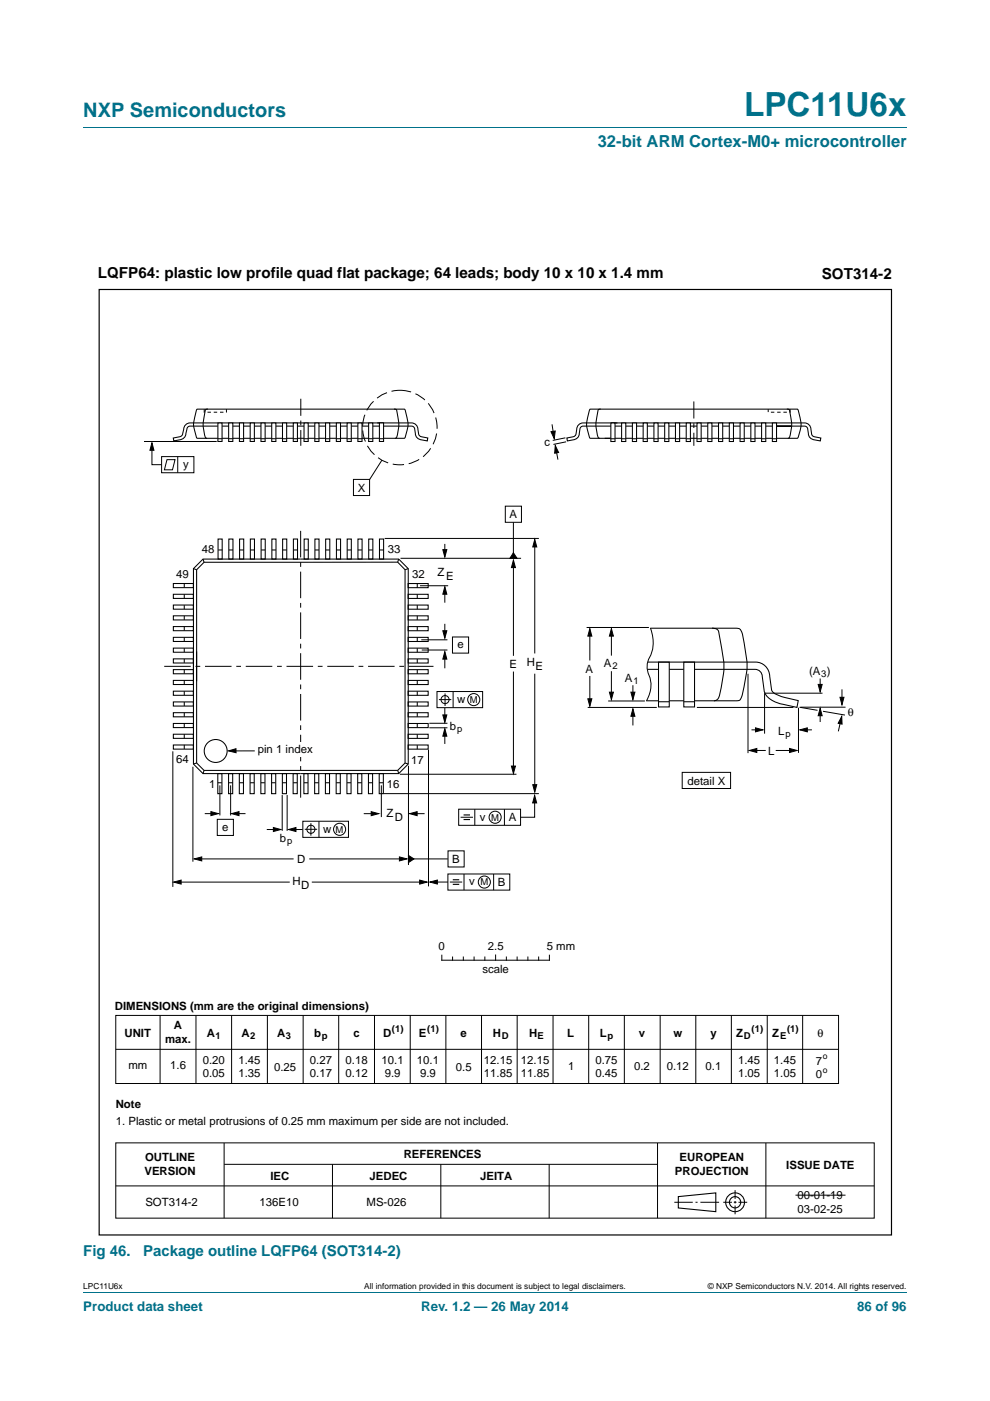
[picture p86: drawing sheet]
<svg xmlns="http://www.w3.org/2000/svg" width="210mm" height="297mm" viewBox="0 0 210 297" stroke-linecap="round" stroke-linejoin="round" font-family="sans-serif">
<defs><g id="words">
<text font-size="7" fill="#00718a" x="157.8" y="24.6">LPC11U6x</text>
<text font-size="4.2" fill="#00718a" x="17.7" y="24.9">NXP Semiconductors</text>
<text font-size="3.5" fill="#00718a" x="126.8" y="31.1">32-bit ARM Cortex-M0+ microcontroller</text>
<g font-size="3.2">
<text x="20.8" y="59">LQFP64: plastic low profile quad flat package; 64 leads; body 10 x 10 x 1.4 mm</text>
<text x="174.3" y="59.1">SOT314-2</text>
</g>
<g font-size="3.2" fill="#00718a">
<text x="17.7" y="266.2">Fig 46.</text>
<text x="30.4" y="266.2">Package outline LQFP64 (SOT314-2)</text>
</g>
<g font-size="2.8" fill="#00718a">
<text x="17.7" y="277.9">Product data sheet</text>
<text x="89.3" y="277.9">Rev. 1.2 — 26 May 2014</text>
<text x="181.8" y="277.9">86 of 96</text>
</g>
<g font-size="2.4">
<text x="115.5" y="94.6" transform="rotate(-3 115.5 94.6)">c</text>
<text x="38.9" y="99.2">y</text>
<text x="75.9" y="104.2">X</text>
<text x="108.1" y="109.9">A</text>
<text x="42.8" y="117.2">48</text>
<text x="82.3" y="117.2">33</text>
<text x="37.4" y="122.5">49</text>
<text x="87.4" y="122.5">32</text>
<text x="92.8" y="122.1">Z</text>
<text x="94.6" y="122.9">E</text>
<text x="97" y="137.5">e</text>
<text x="108.1" y="141.6">E</text>
<text x="111.7" y="141.2">H</text>
<text x="113.6" y="142.1">E</text>
<text x="124.2" y="142.7">A</text>
<text x="128.1" y="141.4">A</text>
<text x="171.6" y="143.1">(A )</text>
<text x="97" y="149.1">w</text>
<text x="132.6" y="144.6">A</text>
<text x="95.4" y="154.8">b</text>
<text x="165" y="155.8">L</text>
<text x="179.8" y="151.8">θ</text>
<text x="37.4" y="161.7">64</text>
<text x="54.7" y="159.7">pin 1 index</text>
<text x="87.2" y="161.9">17</text>
<text x="162.9" y="160">L</text>
<text x="44.4" y="167.2">1</text>
<text x="82" y="167.2">16</text>
<text x="145.8" y="166.3">detail X</text>
<text x="82" y="173.3">Z</text>
<text x="101.8" y="174">v</text>
<text x="47.1" y="176.1">e</text>
<text x="59.4" y="178.5">b</text>
<text x="68.5" y="176.6">w</text>
<text x="83.7" y="174.1">D</text>
<text x="107.9" y="174.2">A</text>
<text x="63" y="182.9">D</text>
<text x="95.9" y="183">B</text>
<text x="62.1" y="187.6">H</text>
<text x="63.9" y="188.5">D</text>
<text x="99.5" y="187.7">v</text>
<text x="105.6" y="187.9">B</text>
<text x="93" y="201.5">0</text>
<text x="103.5" y="201.5">2.5</text>
<text x="116" y="201.5">5 mm</text>
<text x="102.3" y="206.3">scale</text>
<text x="24.4" y="214.1">DIMENSIONS (mm are the original dimensions)</text>
<text x="26.4" y="219.8">UNIT</text>
<text x="35" y="221.1">max.</text>
<text x="36.9" y="218.2">A</text>
<text x="43.9" y="219.8">A</text>
<text x="51.2" y="219.8">A</text>
<text x="58.8" y="219.8">A</text>
<text x="66.6" y="219.8">b</text>
<text x="75" y="219.8">c</text>
<text x="81.3" y="219.8">D</text>
<text x="88.9" y="219.8">E</text>
<text x="97.7" y="219.8">e</text>
<text x="104.5" y="219.8">H</text>
<text x="112.2" y="219.8">H</text>
<text x="120.3" y="219.8">L</text>
<text x="127.2" y="219.8">L</text>
<text x="135.5" y="219.8">v</text>
<text x="142.8" y="219.8">w</text>
<text x="150.7" y="219.8">y</text>
<text x="156.2" y="219.8">Z</text>
<text x="163.8" y="219.8">Z</text>
<text x="173.4" y="219.8">θ</text>
<text x="27.2" y="226.8">mm</text>
<text x="36.1" y="226.7">1.6</text>
<text x="43" y="225.5">0.20</text>
<text x="50.6" y="225.5">1.45</text>
<text x="58.2" y="227">0.25</text>
<text x="65.7" y="225.5">0.27</text>
<text x="73.3" y="225.5">0.18</text>
<text x="80.9" y="225.5">10.1</text>
<text x="88.4" y="225.5">10.1</text>
<text x="96.7" y="227">0.5</text>
<text x="102.6" y="225.5">12.15</text>
<text x="110.5" y="225.5">12.15</text>
<text x="120.5" y="227">1</text>
<text x="126.3" y="225.5">0.75</text>
<text x="134.5" y="227">0.2</text>
<text x="141.4" y="227">0.12</text>
<text x="149.7" y="227">0.1</text>
<text x="156.6" y="225.5">1.45</text>
<text x="164.2" y="225.5">1.45</text>
<text x="173" y="225.7">7</text>
<text x="43" y="228.4">0.05</text>
<text x="50.6" y="228.4">1.35</text>
<text x="65.7" y="228.4">0.17</text>
<text x="73.3" y="228.4">0.12</text>
<text x="81.6" y="228.4">9.9</text>
<text x="89.1" y="228.4">9.9</text>
<text x="102.6" y="228.4">11.85</text>
<text x="110.5" y="228.4">11.85</text>
<text x="126.3" y="228.4">0.45</text>
<text x="156.6" y="228.4">1.05</text>
<text x="164.2" y="228.4">1.05</text>
<text x="173" y="228.6">0</text>
<text x="24.6" y="235">Note</text>
<text x="24.6" y="238.6">1. Plastic or metal protrusions of 0.25 mm maximum per side are not included.</text>
<text x="85.6" y="245.6">REFERENCES</text>
<text x="30.6" y="249.2">VERSION</text>
<text x="30.8" y="246.3">OUTLINE</text>
<text x="57.4" y="250.1">IEC</text>
<text x="78.4" y="250.1">JEDEC</text>
<text x="101.9" y="250.1">JEITA</text>
<text x="143.1" y="249.2">PROJECTION</text>
<text x="144.2" y="246.3">EUROPEAN</text>
<text x="166.8" y="247.8">ISSUE DATE</text>
<text x="30.8" y="255.7">SOT314-2</text>
<text x="55.1" y="255.7">136E10</text>
<text x="77.8" y="255.7">MS-026</text>
<text x="169.1" y="254.2">00-01-19</text>
<text x="169.1" y="257.2">03-02-25</text>
</g>
<g font-size="2">
<text x="129.9" y="141.9">2</text>
<text x="174.2" y="143.6">3</text>
<text x="99.6" y="149.1">M</text>
<text x="134.4" y="145.1">1</text>
<text x="97" y="155.2">p</text>
<text x="166.6" y="156.2">p</text>
<text x="104.2" y="174">M</text>
<text x="60.9" y="179">p</text>
<text x="71.2" y="176.6">M</text>
<text x="101.9" y="187.7">M</text>
<text x="45.7" y="220.3">1</text>
<text x="53.1" y="220.3">2</text>
<text x="60.6" y="220.3">3</text>
<text x="68.2" y="220.3">p</text>
<text x="83.1" y="218.9">(1)</text>
<text x="90.6" y="218.9">(1)</text>
<text x="106.4" y="220.3">D</text>
<text x="114" y="220.3">E</text>
<text x="128.8" y="220.3">p</text>
<text x="157.8" y="220.3">D</text>
<text x="159.4" y="218.9">(1)</text>
<text x="165.4" y="220.3">E</text>
<text x="166.9" y="218.9">(1)</text>
</g>
<g font-size="1.8">
<text x="174.5" y="224.5">o</text>
<text x="174.5" y="227.4">o</text>
<text x="17.7" y="273.3">LPC11U6x</text>
<text x="77.2" y="273.3">All information provided in this document is subject to legal disclaimers.</text>
<text x="150.1" y="273.3">© NXP Semiconductors N.V. 2014. All rights reserved.</text>
</g>
</g></defs>
<path d="M17.7 27h174.6M17.7 273.9h174.6" fill="none" stroke="#00718a" stroke-width=".21"/>
<g fill="none" stroke="#000" stroke-width=".21">
<path d="M30.5 93.6h15.5M32.2 94.5v4h2.1M34.3 96.8h6.8v3.4h-6.8zM35.4 97.5h1.7l-.5 2.1h-1.7zM37.7 96.8v3.4M81 97.6l-2.6 4M117.1 90l.4 2.5M117.9 95l.4 2.4M119.9 92.8l-2.7 .6M120.1 93.7l-2.7 .5M75 101.6h3.4v3.5h-3.4zM81.6 114.2h32.7"/>
<path d="M84.9 118.4h25.6M94.3 115.3v2.3M107.2 107.3h3.4v3.4h-3.4zM108.9 110.7v7.4M108.9 119.6v19.4M113.4 115.2v23.3M89.1 124.2h6M89.4 135.7h5.5M89.5 137.8h5.4M94.3 125.2v2.6M94.3 132.3v2.5M94.3 139.1v2.6"/>
<path d="M96 135.1h3.4v3.4h-3.4zM124.4 133h13.2M125.1 133.8v6.2M129.7 133.8v5.2M138 133.2a7.4 7.4 0 0 1-.5 6.7l-.3 1.6 .2 1.1a6 6 0 0 1-.3 6M36.7 159.3v28.7M54 159.2h-5.2M90.9 158.9v29M91.1 153.3h3.8M91.1 154.3h3.8M94.3 150.1v2.6M94.3 155.5v2.2"/>
<path d="M108.9 142.4v20.7M113.4 142.8v24.2M124.7 150h14.6M125.1 143.3v5.7M129 148.6h7.8M129.7 142.3v5.3M134.2 145.3v2.5M134.2 151.2v2.6M147.8 150h20.5M158.7 142.8v16.9M159.4 154.7h1.8M159.9 159.1h2.5"/>
<path d="M164.5 159.1h3.8M169.4 150.1v9.5M169.6 149.9l3.8 .7M169.8 149.9h9.5M170.4 154.7h1.8M174 143.9v1.9M174 151.2v1.9M174.5 147h-12.3v8.5M174.6 150.8l4.6 .8M178.4 152.5l-.6 2.6M178.6 146.2v2.5M40.9 162.6v20.1"/>
<path d="M43.4 172.5h2.2M46.1 173.7h3.4v3.4h-3.4zM46.6 166.5v6.4M48.9 166.5v6.4M49.9 172.5h2.2M56.6 175.9h2.5M59.9 168.6v7.6M60.9 168.6v7.6M62.1 175.9h2.1M77.2 172.5h2.5M80.9 166.5v6.7M81.4 168.3h32.9"/>
<path d="M84.8 164.2h24.7M86.6 162.3v21.1M87.5 172.5h2.6M97.3 171.6h13.1v3.4h-13.1zM97.7 173.3h2.6M100.7 171.6v3.4M107 171.6v3.4M113.4 169.6v3.7h-3M144.7 163.8h10.3v3.4h-10.3zM37.8 187h23.7M42.2 182.1h20.1M65.6 182.1h19.8"/>
<path d="M66.1 187h23.6M87.3 182.1h7.7M92.1 187h2.9M95 185.3h13.1v3.4h-13.1zM95 180.4h3.4v3.4h-3.4zM95.4 187h2.6M98.4 185.3v3.4M104.7 185.3v3.4M24.6 215.3h153.3v14.4h-153.3zM34 215.3v14.4M41.6 215.3v14.4M49.1 215.3v14.4"/>
<path d="M56.7 215.3v14.4M64.3 215.3v14.4M71.8 215.3v14.4M79.4 215.3v14.4M87 215.2v14.5M94.6 215.3v14.4M102.1 215.3v14.4M109.7 215.3v14.4M117.3 215.3v14.4M124.9 215.3v14.4M132.4 215.3v14.4M140 215.3v14.4"/>
<path d="M147.6 215.2v14.5M155.1 215.3v14.4M162.7 215.3v14.4M170.2 215.3v14.4M24.6 222.5h153.3M24.6 242.3h160.8v16h-160.8zM24.6 251.4h160.8M47.5 242.3v16M47.6 246.9h91.8M70.5 246.9v11.4M93.5 246.9v11.4M116.5 246.9v11.4"/>
<path d="M139.5 242.3v16M143 254.9h3.9M147.5 254.9h.5M148.6 254.9h3.9M153.4 254.9h1.8M155.6 254.9h.6M155.9 252.3v1.9M155.9 254.6v.6M155.9 255.6v1.8M156.6 254.9h1.9M162.4 242.3v16M168.7 253.4h10.6"/>
<circle cx="105" cy="173.3" r="1.28"/>
<circle cx="102.7" cy="187" r="1.28"/>
</g>
<g fill="none" stroke="#000" stroke-width=".23">
<path d="M143.9 253.7l7.9-.8v4l-7.9-.8z"/>
<circle cx="155.9" cy="254.9" r="1.99"/>
<circle cx="155.9" cy="254.9" r="1.2"/>
</g>
<path d="M63.8 112.5v56.6M34.8 141.3h57.1" fill="none" stroke="#000" stroke-width=".21" stroke-dasharray="5.6 1 1 1" stroke-linecap="butt"/>
<path d="M63.8 84.5v10M147.2 85.1v9.4" fill="none" stroke="#000" stroke-width=".21" stroke-dasharray="3.6 1 1 1" stroke-linecap="butt"/>
<g fill="#000" stroke="#000" stroke-width=".21">
<path d="M32.2 93.9l.5 1.6h-.9zM116.9 91.5l.9-.1-.2 1.6zM117.8 94.5l.7 1.4-.9 .2zM93.9 116.5h.9l-.5 1.6zM108.9 117.2l.8 1.2h-1.5zM113.4 114.4l.4 1.6h-.8zM94.3 124.4l.5 1.6h-.9zM94.3 138.2l.5 1.5h-.9zM93.9 133.7h.9l-.5 1.6zM108.9 118.8l.4 1.5h-.8zM125.1 133.3l.4 1.6h-.8zM129.7 133.3l.4 1.6h-.8z"/>
<path d="M48.5 159.2l1.6-.5v.9zM94.3 154.5l.5 1.6h-.9zM93.9 151.6h.9l-.5 1.6zM124.7 148.2h.8l-.4 1.5zM129.3 146.8h.8l-.4 1.5zM134.2 150.3l.5 1.6h-.9zM133.8 146.8h.9l-.5 1.5zM160.2 154.3l1.6 .4-1.6 .5zM158.9 159.1l1.6-.4v.8zM167.5 158.7l1.6 .4-1.6 .4zM169.6 154.7l1.6-.4v.9zM174 150.2l.4 1.5h-.9z"/>
<path d="M173.5 145.1h.9l-.4 1.6zM178.5 151.9l.1 1.6-.8-.2zM178.2 147.8h.8l-.4 1.6zM44.7 172.1l1.6 .4-1.6 .4zM49.1 172.5l1.6-.4v.8zM58 175.4l1.6 .5-1.6 .4zM61.2 175.9l1.6-.5v.9zM78.7 172.1l1.6 .4-1.6 .4zM86.9 172.5l1.6-.4v.8zM108.5 162.4h.8l-.4 1.6zM113.4 168.7l.4 1.5h-.8zM113 166.4h.8l-.4 1.6z"/>
<path d="M36.8 187l1.6-.4v.8zM41.2 182.1l1.6-.4v.8zM84.7 181.7l1.6 .4-1.6 .4zM86.6 181.4l1.2 .7-1.2 .8zM89 186.6l1.6 .4-1.6 .4zM91.2 187l1.6-.4v.8z"/>
</g>
<path d="M98.3 172.8h1.4M98.3 173.8h1.4M96 186.5h1.4M96 187.5h1.4" fill="none" stroke="#000" stroke-width=".24"/>
<circle cx="84.8" cy="90.7" r="7.9" fill="none" stroke="#000" stroke-width=".21" stroke-dasharray="2.4 1" stroke-linecap="butt"/>
<g fill="none" stroke="#000" stroke-width=".22">
<path d="M44.1 86.7l-.4 .1-.2 .2-.2 1a7.1 7.1 0 0 0 .4 4.9h.2M46.2 90.3h-5.9a.68 .68 0 0 0-.7 .7 2.45 2.45 0 0 1-.7 2l-2 .5-.2-.6 1.3-.3a.76 .76 0 0 0 .7-.7 2.63 2.63 0 0 1 .8-2l.8-.2h47a1.35 1.35 0 0 1 1.3 1.3l.2 1a.74 .74 0 0 0 .7 .6l1.2 .3-.1 .6a2.48 2.48 0 0 1-2.4-1.2l-.2-1.3a.68 .68 0 0 0-.7-.7h-40.2M80 89.7h1.4M80.5 92.9h-38.4l-.4-.1a7 7 0 0 1 .1-6h44a6.9 6.9 0 0 1 0 6.1h-4.4M83.6 86.7l.3 .1 .2 .2 .2 1a7.1 7.1 0 0 1-.3 4.9h-.2M127.4 86.7l-.4 .1-.1 .2-.2 1a7.1 7.1 0 0 0 .3 4.9h.2M128.3 92.9h1.3M129.6 89.7h1.4M129.8 92.9h-4.4l-.3-.1a7 7 0 0 1 0-6h44.1a6.8 6.8 0 0 1 0 6.1h-38.8M164.5 90.3h6.1a.68 .68 0 0 1 .7 .7 1.99 1.99 0 0 0 1.1 2.2l1.6 .3 .1-.6-1.3-.3a.73 .73 0 0 1-.7-.7 2.06 2.06 0 0 0-1-2.2h-47.4a1.35 1.35 0 0 0-1.4 1.3l-.1 1a.74 .74 0 0 1-.7 .6l-1.3 .3 .1 .6a2.48 2.48 0 0 0 2.5-1.2l.2-1.3a.68 .68 0 0 1 .7-.7h44.1M166.9 86.7l.4 .1 .2 .2 .2 1a7.1 7.1 0 0 1-.4 4.9h-.2M43.1 118.5l.2 .7"/>
<path d="M46.3 114.3h.8v4.2h-.8zM46.3 116.6h.9M48.5 114.3h.9v4.2h-.9zM48.5 116.6h.9M50.8 114.3h.9v4.2h-.9zM50.8 116.6h.9M53.1 114.3h.9v4.2h-.9zM53.1 116.6h.8M55.4 114.3h.9v4.2h-.9zM55.4 116.6h.8M57.7 114.3h.8v4.2h-.8zM57.7 116.6h.8"/>
<path d="M59.9 114.3h.9v4.2h-.9zM60 116.6h.8M62.2 114.3h.9v4.2h-.9zM62.3 116.6h.8M64.5 114.3h.9v4.2h-.9zM64.5 116.6h.9M66.8 114.3h.9v4.2h-.9zM66.8 116.6h.9M69.1 114.3h.9v4.2h-.9zM69.1 116.6h.9M71.4 114.3h.8v4.2h-.8zM71.4 116.6h.8"/>
<path d="M73.6 114.3h.9v4.2h-.9zM73.7 116.6h.8M75.9 114.3h.9v4.2h-.9zM75.9 116.6h.9M78.2 114.3h.9v4.2h-.9zM78.2 116.6h.9M80.5 114.3h.9v4.2h-.9zM80.5 116.6h.9M84.6 118.5l-.3 .7M36.8 139.7h4.2v.9h-4.2zM36.8 137.4h4.2v.9h-4.2zM36.8 135.1h4.2v.9h-4.2z"/>
<path d="M36.8 132.8h4.2v.9h-4.2zM36.8 130.6h4.2v.8h-4.2zM36.8 128.3h4.2v.9h-4.2zM36.8 126h4.2v.9h-4.2zM36.8 123.7h4.2v.9h-4.2zM39.1 123.7v.9M39.1 126v.9M39.1 128.3v.9M39.1 130.6v.8M39.1 132.9v.8M39.1 135.1v.9M39.1 137.4v.9"/>
<path d="M39.1 139.7v.8M41 138.1v23.9l2.1 2h41.5l2-2v-41.4l-2-2.1h-41.5l-2.1 2.1v23.8M41 120.6l.7 .2M41.7 138.1v23.7l1.6 1.5h41l1.6-1.5v-41l-1.6-1.6h-41l-1.6 1.6v23.6M86.6 123.7h4.2v.9h-4.2zM86.6 126h4.2v.9h-4.2zM86.6 128.3h4.2v.9h-4.2zM86.6 130.6h4.2v.8h-4.2zM86.6 132.9h4.2v.8h-4.2zM86.6 135.1h4.2v.9h-4.2zM86.6 137.4h4.2v.9h-4.2zM86.6 139.7h4.2v.9h-4.2z"/>
<path d="M86.6 120.6l-.7 .2M88.5 123.8v.8M88.5 126v.9M88.5 128.3v.9M88.5 130.6v.8M88.5 132.9v.8M88.5 135.2v.8M88.5 137.4v.9M88.5 139.7v.9M138 133.2h15.5a9.2 9.2 0 0 1 3.5 .2 17.9 17.9 0 0 1 1.3 6.1 19.4 19.4 0 0 1-1.3 8.9l-1 .2h-8.7M36.8 158h4.2v.8h-4.2zM36.8 155.7h4.2v.8h-4.2z"/>
<path d="M36.8 153.4h4.2v.9h-4.2zM36.8 151.1h4.2v.9h-4.2zM36.8 148.8h4.2v.9h-4.2zM36.8 146.5h4.2v.9h-4.2zM36.8 144.3h4.2v.8h-4.2zM36.8 142h4.2v.9h-4.2zM39.1 142v.8M39.1 144.3v.8M39.1 146.6v.8M39.1 148.8v.9M39.1 151.1v.9M39.1 153.4v.9"/>
<path d="M39.1 155.7v.8M39.1 157.9v.9M86.6 142h4.2v.9h-4.2zM86.6 144.3h4.2v.8h-4.2zM86.6 146.5h4.2v.9h-4.2zM86.6 148.8h4.2v.9h-4.2zM86.6 151.1h4.2v.9h-4.2zM86.6 153.4h4.2v.9h-4.2zM86.6 155.7h4.2v.9h-4.2zM86.6 158h4.2v.8h-4.2zM88.5 142v.9M88.5 144.3v.8"/>
<path d="M88.5 146.6v.8M88.5 148.9v.8M88.5 151.1v.9M88.5 153.4v.8M88.5 155.7v.8M88.5 158v.8M137.1 148.6h2.6M137.3 141.9h2.4M137.4 140.4h22.9a3 3 0 0 1 3 3.1l.4 2.8a4.1 4.1 0 0 0 2.8 1.6l2.8 .6-.3 1.5a17.5 17.5 0 0 1-4.9-1.3 3.4 3.4 0 0 1-2-2.4l-.4-2.8a1.53 1.53 0 0 0-1.5-1.6h-12.9M139.7 140.4h2.3v9.5h-2.3zM139.7 148.8h2.2M142 148.6h3"/>
<path d="M142 141.9h3M145 140.4h2.3v9.5h-2.3zM145 148.8h2.3M41.7 161.8l-.7 .2M43.3 163.3l-.2 .7M46.2 164h.9v4.3h-.9zM46.2 166h.8M48.5 164h.9v4.3h-.9zM48.5 166h.8M50.8 164h.8v4.3h-.8zM50.8 166h.8M53 164h.9v4.3h-.9z"/>
<path d="M53.1 166h.8M55.3 164h.9v4.3h-.9zM55.3 166h.9M57.6 164h.9v4.3h-.9zM57.6 166h.9M59.9 164h.9v4.3h-.9zM59.9 166h.8M62.2 164h.8v4.3h-.8zM62.2 166h.8M64.5 164h.8v4.3h-.8zM64.5 166h.8M66.7 164h.9v4.3h-.9z"/>
<path d="M66.7 166h.9M69 164h.9v4.3h-.9zM69 166h.9M71.3 164h.9v4.3h-.9zM71.3 166h.9M73.6 164h.9v4.3h-.9zM73.6 166h.9M75.9 166h.8M75.9 164h.8v4.3h-.8zM78.1 166h.9M78.1 164h.9v4.3h-.9zM80.4 166h.9"/>
<path d="M80.4 164h.9v4.3h-.9zM85.9 161.8l.7 .2"/>
<circle cx="45.7" cy="159.2" r="2.43"/>
</g>
<path d="M43.3 86.8v.6h4.7v-.6M167.6 86.8v.6h-4.7v-.6" fill="none" stroke="#000" stroke-width=".21" stroke-dasharray=".7 .6" stroke-linecap="butt"/>
<path d="M63.3 157.3h.9v3.1h-.9z" fill="#fff"/>
<g fill="none" stroke="#000" stroke-width=".21">
<path d="M92.7 146.6h9.7v3.4h-9.7zM93.1 148.3h2.6M94.4 147v2.7M96.1 146.6v3.4M64.2 174.1h9.7v3.4h-9.7zM64.6 175.8h2.7M65.9 174.5v2.7M67.7 174.1v3.4"/>
<circle cx="94.4" cy="148.3" r=".86"/>
<circle cx="100.5" cy="148.3" r="1.28"/>
<circle cx="65.9" cy="175.8" r=".86"/>
<circle cx="72" cy="175.8" r="1.28"/>
</g>
<path d="M46.2 89.7h.9v3.9h-.9z" fill="#fff" stroke="#000" stroke-width=".22"/>
<path d="M46.2 93h.9" fill="none" stroke="#000" stroke-width=".22"/>
<path d="M50.8 89.7h.9v3.9h-.9z" fill="#fff" stroke="#000" stroke-width=".22"/>
<path d="M50.8 93h.9" fill="none" stroke="#000" stroke-width=".22"/>
<path d="M59.9 89.7h.9v3.9h-.9z" fill="#fff" stroke="#000" stroke-width=".22"/>
<path d="M59.9 93h.9" fill="none" stroke="#000" stroke-width=".22"/>
<path d="M55.3 89.7h.9v3.9h-.9z" fill="#fff" stroke="#000" stroke-width=".22"/>
<path d="M55.4 93h.8" fill="none" stroke="#000" stroke-width=".22"/>
<path d="M48.5 89.7h.9v3.9h-.9z" fill="#fff" stroke="#000" stroke-width=".22"/>
<path d="M48.5 93h.9" fill="none" stroke="#000" stroke-width=".22"/>
<path d="M53.1 89.7h.9v3.9h-.9z" fill="#fff" stroke="#000" stroke-width=".22"/>
<path d="M53.1 93h.8" fill="none" stroke="#000" stroke-width=".22"/>
<path d="M64.5 89.7h.9v3.9h-.9z" fill="#fff" stroke="#000" stroke-width=".22"/>
<path d="M64.5 93h.9" fill="none" stroke="#000" stroke-width=".22"/>
<path d="M69.1 89.7h.8v3.9h-.8z" fill="#fff" stroke="#000" stroke-width=".22"/>
<path d="M69.1 93h.8" fill="none" stroke="#000" stroke-width=".22"/>
<path d="M73.6 89.7h.9v3.9h-.9z" fill="#fff" stroke="#000" stroke-width=".22"/>
<path d="M73.6 93h.9" fill="none" stroke="#000" stroke-width=".22"/>
<path d="M75.9 89.7h.9v3.9h-.9z" fill="#fff" stroke="#000" stroke-width=".22"/>
<path d="M75.9 93h.9" fill="none" stroke="#000" stroke-width=".22"/>
<path d="M78.2 89.7h.9v3.9h-.9z" fill="#fff" stroke="#000" stroke-width=".22"/>
<path d="M78.2 93h.9" fill="none" stroke="#000" stroke-width=".22"/>
<path d="M80.5 89.7h.9v3.9h-.9z" fill="#fff" stroke="#000" stroke-width=".22"/>
<path d="M80.5 93h.9" fill="none" stroke="#000" stroke-width=".22"/>
<path d="M71.3 89.7h.9v3.9h-.9z" fill="#fff" stroke="#000" stroke-width=".22"/>
<path d="M71.4 93h.8" fill="none" stroke="#000" stroke-width=".22"/>
<path d="M66.8 89.7h.9v3.9h-.9z" fill="#fff" stroke="#000" stroke-width=".22"/>
<path d="M66.8 93h.9" fill="none" stroke="#000" stroke-width=".22"/>
<path d="M57.6 89.7h.9v3.9h-.9z" fill="#fff" stroke="#000" stroke-width=".22"/>
<path d="M57.7 93h.8" fill="none" stroke="#000" stroke-width=".22"/>
<path d="M62.2 89.7h.9v3.9h-.9z" fill="#fff" stroke="#000" stroke-width=".22"/>
<path d="M62.2 93h.9" fill="none" stroke="#000" stroke-width=".22"/>
<path d="M129.6 89.7h.8v3.9h-.8z" fill="#fff" stroke="#000" stroke-width=".22"/>
<path d="M129.6 93h.8" fill="none" stroke="#000" stroke-width=".22"/>
<path d="M134.1 89.7h.9v3.9h-.9z" fill="#fff" stroke="#000" stroke-width=".22"/>
<path d="M134.1 93h.9" fill="none" stroke="#000" stroke-width=".22"/>
<path d="M143.3 89.7h.9v3.9h-.9z" fill="#fff" stroke="#000" stroke-width=".22"/>
<path d="M143.3 93h.8" fill="none" stroke="#000" stroke-width=".22"/>
<path d="M138.7 89.7h.9v3.9h-.9z" fill="#fff" stroke="#000" stroke-width=".22"/>
<path d="M138.7 93h.9" fill="none" stroke="#000" stroke-width=".22"/>
<path d="M131.8 89.7h.9v3.9h-.9z" fill="#fff" stroke="#000" stroke-width=".22"/>
<path d="M131.9 93h.8" fill="none" stroke="#000" stroke-width=".22"/>
<path d="M136.4 89.7h.9v3.9h-.9z" fill="#fff" stroke="#000" stroke-width=".22"/>
<path d="M136.4 93h.9" fill="none" stroke="#000" stroke-width=".22"/>
<path d="M147.8 89.7h.9v3.9h-.9z" fill="#fff" stroke="#000" stroke-width=".22"/>
<path d="M147.8 93h.9" fill="none" stroke="#000" stroke-width=".22"/>
<path d="M152.4 89.7h.9v3.9h-.9z" fill="#fff" stroke="#000" stroke-width=".22"/>
<path d="M152.4 93h.9" fill="none" stroke="#000" stroke-width=".22"/>
<path d="M157 89.7h.9v3.9h-.9z" fill="#fff" stroke="#000" stroke-width=".22"/>
<path d="M157 93h.9" fill="none" stroke="#000" stroke-width=".22"/>
<path d="M159.3 89.7h.8v3.9h-.8z" fill="#fff" stroke="#000" stroke-width=".22"/>
<path d="M159.3 93h.8" fill="none" stroke="#000" stroke-width=".22"/>
<path d="M161.5 89.7h.9v3.9h-.9z" fill="#fff" stroke="#000" stroke-width=".22"/>
<path d="M161.6 93h.8" fill="none" stroke="#000" stroke-width=".22"/>
<path d="M163.8 89.7h.9v3.9h-.9z" fill="#fff" stroke="#000" stroke-width=".22"/>
<path d="M163.8 93h.9" fill="none" stroke="#000" stroke-width=".22"/>
<path d="M154.7 89.7h.9v3.9h-.9z" fill="#fff" stroke="#000" stroke-width=".22"/>
<path d="M154.7 93h.9" fill="none" stroke="#000" stroke-width=".22"/>
<path d="M150.1 89.7h.9v3.9h-.9z" fill="#fff" stroke="#000" stroke-width=".22"/>
<path d="M150.1 93h.9" fill="none" stroke="#000" stroke-width=".22"/>
<path d="M141 89.7h.9v3.9h-.9z" fill="#fff" stroke="#000" stroke-width=".22"/>
<path d="M141 93h.9" fill="none" stroke="#000" stroke-width=".22"/>
<path d="M145.5 89.7h.9v3.9h-.9z" fill="#fff" stroke="#000" stroke-width=".22"/>
<path d="M145.6 93h.8M151 133.2h.2a1.22 1.22 0 0 1 1.3 1.1l.4 1.9a22.1 22.1 0 0 1 .6 5.9l-.5 3.7a3.6 3.6 0 0 1-1.2 2.7l-.4 .1M84.4 163.3l.2 .7" fill="none" stroke="#000" stroke-width=".22"/>
<path d="M93.7 202.5v1.1h22.8v-1.1M96 202.9v.7M98.3 202.9v.7M100.6 202.9v.7M102.8 202.9v.7M105.1 202.5v1.1M107.4 202.9v.7M109.7 202.9v.7M112 202.9v.7M114.2 202.9v.7" fill="none" stroke="#000" stroke-width=".21"/>
<path d="M21 61.4h168.1v200.4h-168.1z" fill="none" stroke="#000" stroke-width=".25"/>
<use href="#words"/>
</svg>
